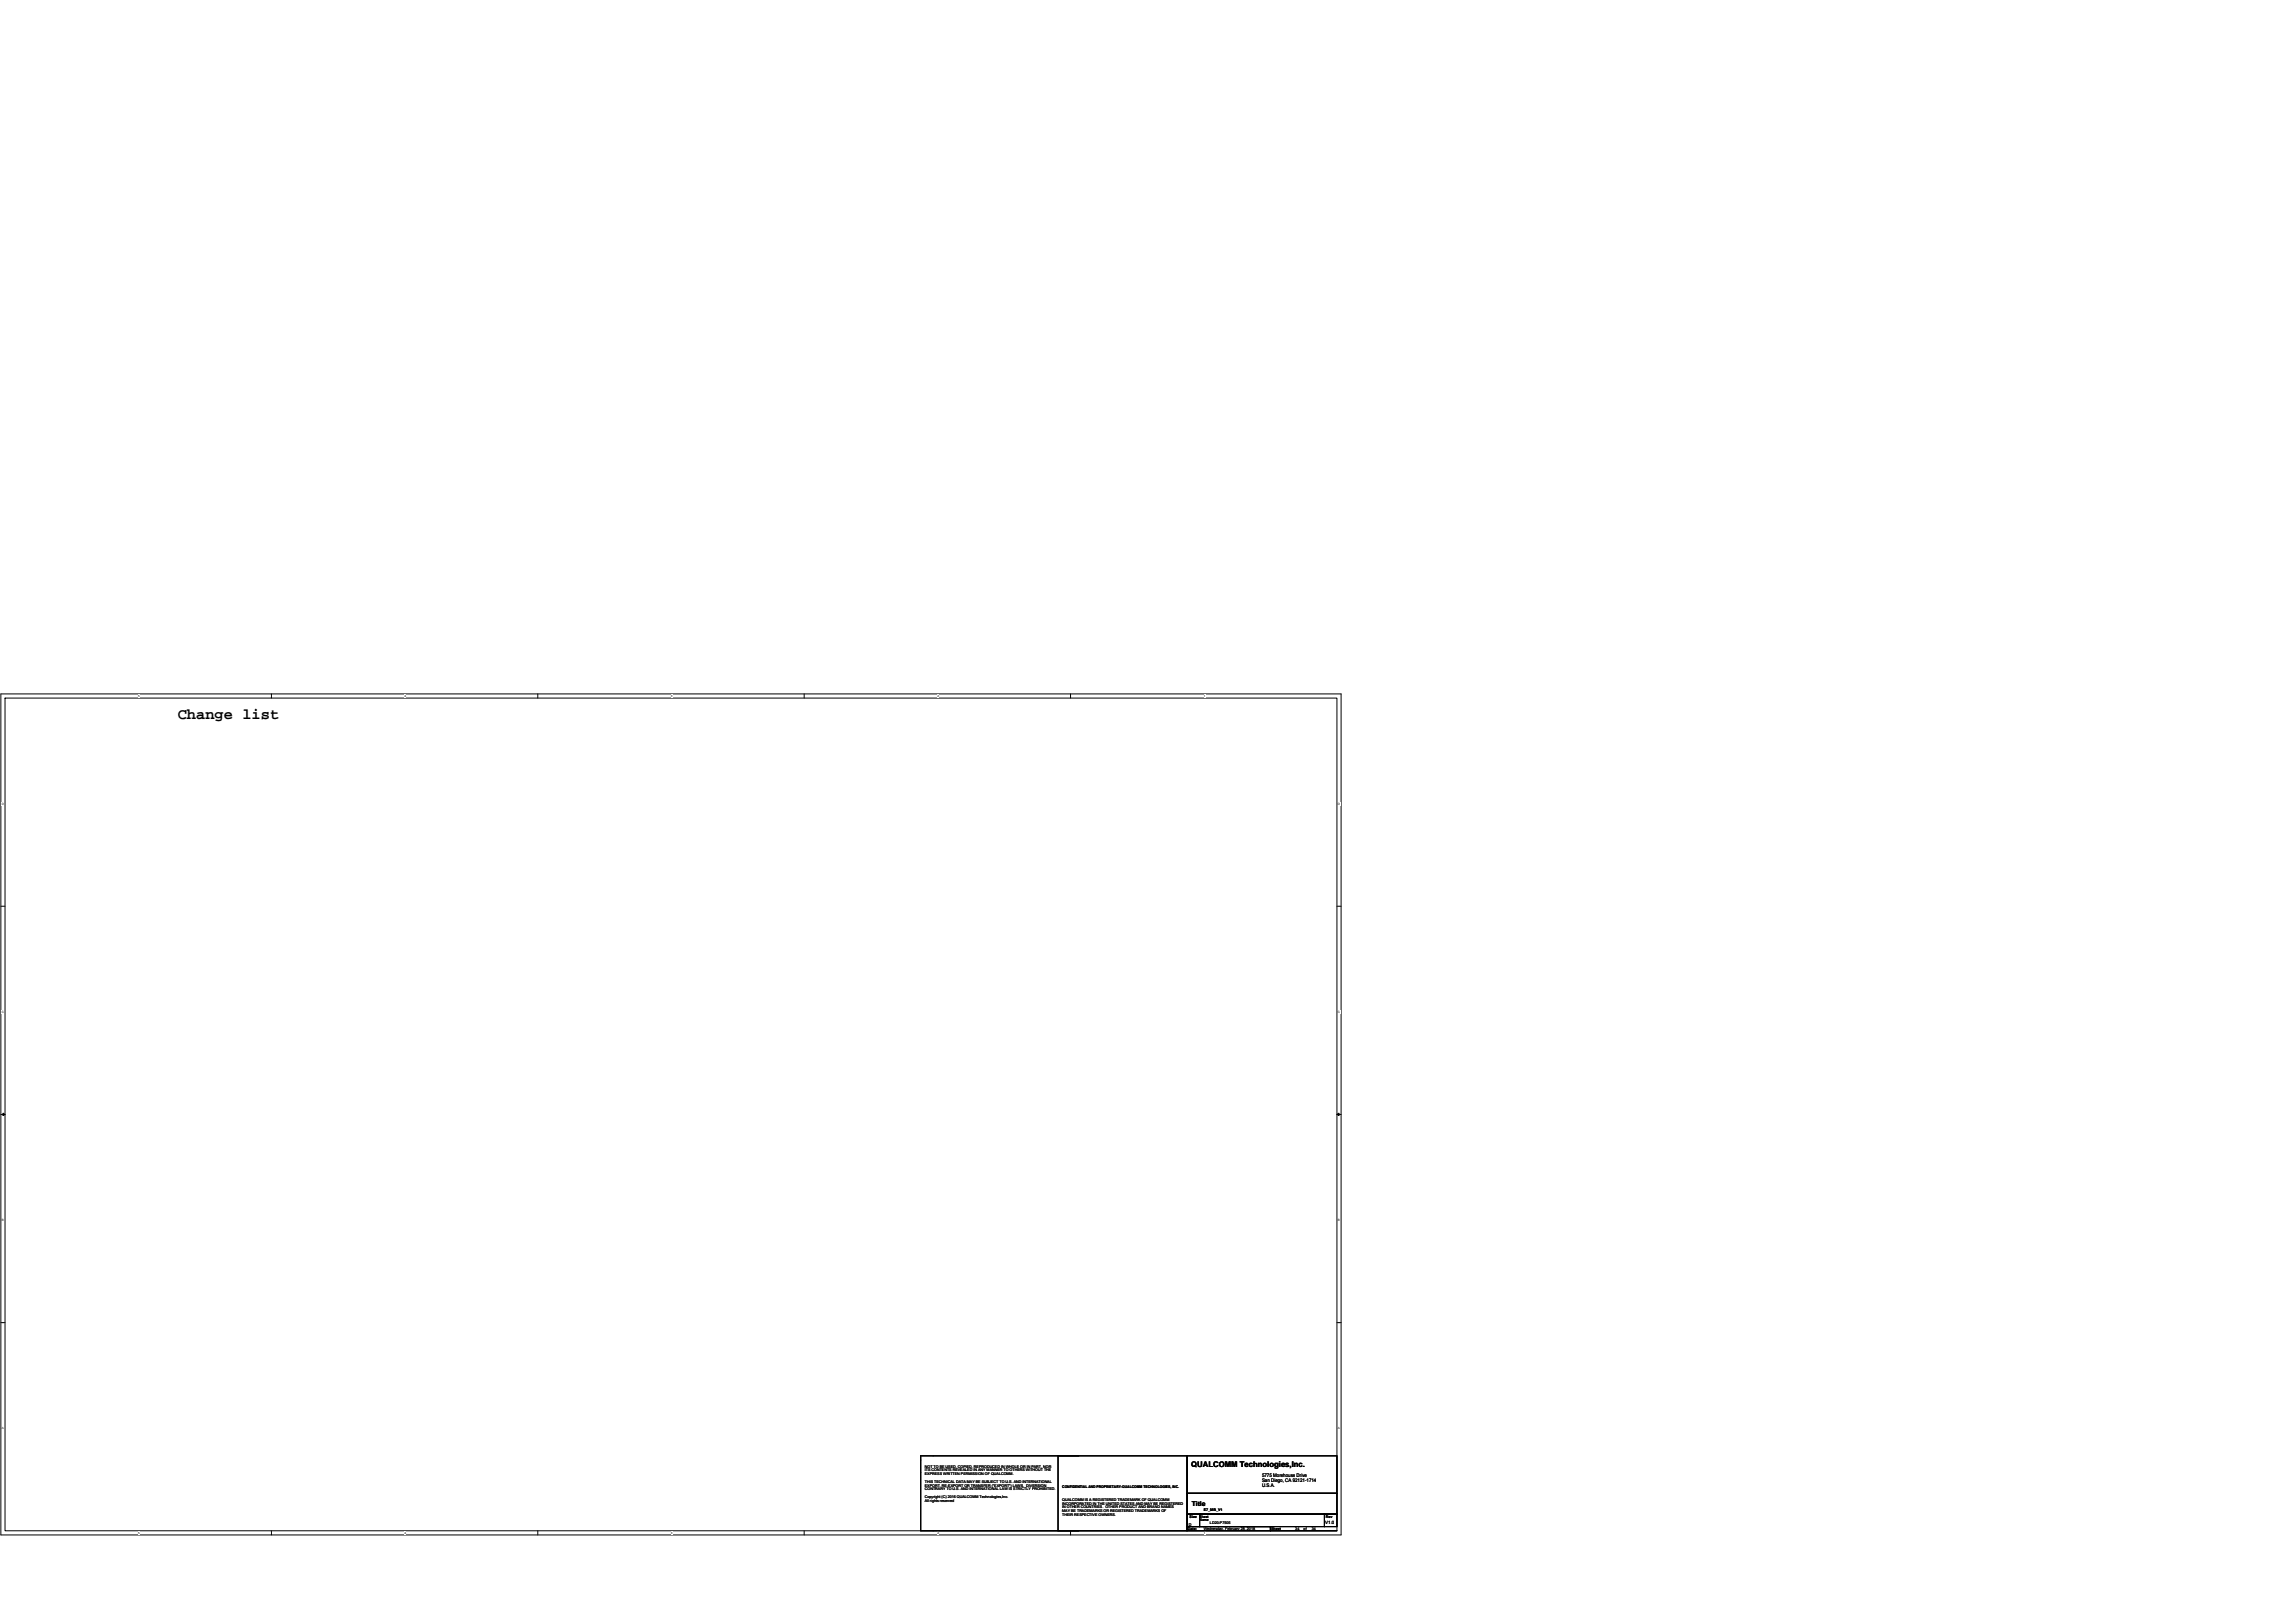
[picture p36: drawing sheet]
<svg xmlns="http://www.w3.org/2000/svg" width="420mm" height="297mm" viewBox="0 0 420 297" stroke-linecap="round" stroke-linejoin="round" font-family="sans-serif">
<defs><g id="words">
<text font-size="2.8" x="32.5" y="131.6">Change list</text>
<text font-size="1.4" x="218.1" y="268.5">QUALCOMM Technologies,Inc.</text>
<text font-size="1.2" x="218.2" y="275.7">Title</text>
<g font-size=".9">
<text x="231" y="270.3">5775 Morehouse Drive</text>
<text x="231" y="271.3">San Diego, CA 92121-1714</text>
<text x="231" y="272.2">U.S.A.</text>
</g>
<text font-size=".8" x="242.6" y="278.8">V1.0</text>
<g font-size=".7">
<text x="169.3" y="268.6">NOT TO BE USED, COPIED, REPRODUCED IN WHOLE OR IN PART, NOR</text>
<text x="169.3" y="269.3">ITS CONTENTS REVEALED IN ANY MANNER TO OTHERS WITHOUT THE</text>
<text x="169.3" y="270">EXPRESS WRITTEN PERMISSION OF QUALCOMM.</text>
<text x="169.3" y="271.4">THIS TECHNICAL DATA MAY BE SUBJECT TO U.S. AND INTERNATIONAL</text>
<text x="169.3" y="272.1">EXPORT, RE-EXPORT OR TRANSFER (&quot;EXPORT&quot;) LAWS. DIVERSION</text>
<text x="169.3" y="272.8">CONTRARY TO U.S. AND INTERNATIONAL LAW IS STRICTLY PROHIBITED.</text>
<text x="169.3" y="274.2">Copyright (C) 2016 QUALCOMM Technologies,Inc.</text>
<text x="169.3" y="274.9">All rights reserved</text>
<text x="194.5" y="272.4">CONFIDENTIAL AND PROPRIETARY-QUALCOMM TECHNOLOGIES, INC.</text>
<text x="194.5" y="274.7">QUALCOMM IS A REGISTERED TRADEMARK OF QUALCOMM</text>
<text x="194.5" y="275.4">INCORPORATED IN THE UNITED STATES AND MAY BE REGISTERED</text>
<text x="194.5" y="276.1">IN OTHER COUNTRIES. OTHER PRODUCT AND BRAND NAMES</text>
<text x="194.5" y="276.8">MAY BE TRADEMARKS OR REGISTERED TRADEMARKS OF</text>
<text x="194.5" y="277.5">THEIR RESPECTIVE OWNERS.</text>
<text x="217.5" y="280">Date:</text>
<text x="217.6" y="279.3">D</text>
<text x="217.8" y="277.8">Size Sheet</text>
<text x="219.6" y="278.4">Name</text>
<text x="220.4" y="280">Wednesday, February 28, 2018</text>
<text x="220.4" y="276.6">E7_MB_V1</text>
<text x="221.5" y="278.9">LD20-P7505</text>
<text x="232.7" y="280">Sheet</text>
<text x="237.1" y="280">34</text>
<text x="238.7" y="280">of</text>
<text x="240.2" y="280">34</text>
<text x="242.7" y="277.9">Rev</text>
</g>
<g font-size=".5">
<text x="25.3" y="127.6">5</text>
<text x="74.1" y="127.6">4</text>
<text x="122.8" y="127.6">3</text>
<text x="171.6" y="127.6">2</text>
<text x="220.4" y="127.6">1</text>
<text x=".3" y="147.3">D</text>
<text x="245" y="147.3">D</text>
<text x=".3" y="185.4">C</text>
<text x="245" y="185.4">C</text>
<text x=".3" y="223.5">B</text>
<text x="245" y="223.5">B</text>
<text x=".3" y="261.6">A</text>
<text x="245" y="261.6">A</text>
<text x="25.3" y="280.7">5</text>
<text x="74.1" y="280.7">4</text>
<text x="122.8" y="280.7">3</text>
<text x="171.6" y="280.7">2</text>
<text x="220.4" y="280.7">1</text>
</g>
</g></defs>
<path d="M.2 127h245.3v153.9h-245.3zM.9 127.8h243.9v152.4h-243.9z" fill="none" stroke="#000" stroke-width=".18"/>
<g fill="#fff">
<path d="M25.3 127.1h.3v.6h-.3z"/>
<path d="M25.3 280.2h.3v.6h-.3z"/>
</g>
<path d="M49.7 127v.8M49.7 280.2v.7" fill="none" stroke="#000" stroke-width=".18"/>
<g fill="#fff">
<path d="M74.1 127.1h.3v.6h-.3z"/>
<path d="M74.1 280.2h.3v.6h-.3z"/>
</g>
<path d="M98.5 127v.8M98.5 280.2v.7" fill="none" stroke="#000" stroke-width=".18"/>
<g fill="#fff">
<path d="M122.8 127.1h.3v.6h-.3z"/>
<path d="M122.8 280.2h.3v.6h-.3z"/>
</g>
<path d="M147.2 127v.8M147.2 280.2v.7" fill="none" stroke="#000" stroke-width=".18"/>
<g fill="#fff">
<path d="M171.6 127.1h.3v.6h-.3z"/>
<path d="M171.6 280.2h.3v.6h-.3z"/>
</g>
<path d="M196 127v.8M196 280.2v.7" fill="none" stroke="#000" stroke-width=".18"/>
<g fill="#fff">
<path d="M220.4 127.1h.3v.6h-.3z"/>
<path d="M220.4 280.2h.3v.6h-.3z"/>
<path d="M.3 146.8h.4v.6h-.4z"/>
<path d="M245 146.8h.3v.6h-.3z"/>
<path d="M.3 184.9h.4v.6h-.4z"/>
<path d="M245 184.9h.3v.6h-.3z"/>
</g>
<path d="M.2 165.9h.7M244.8 165.9h.7" fill="none" stroke="#000" stroke-width=".18"/>
<g fill="#fff">
<path d="M.3 223h.4v.6h-.4z"/>
<path d="M245 223h.3v.6h-.3z"/>
</g>
<path d="M.2 204h.7M244.8 204h.7" fill="none" stroke="#000" stroke-width=".18"/>
<path d="M.5 203.7l.4 .3-.4 .2zM244.8 204l.3-.3v.5z" fill="#000" stroke="#000" stroke-width=".18"/>
<g fill="#fff">
<path d="M.3 261.1h.4v.6h-.4z"/>
<path d="M245 261.1h.3v.6h-.3z"/>
</g>
<path d="M.2 242.1h.7M244.8 242.1h.7M193.7 266.4h23.6v13.8h-23.6zM197.5 266.4h-28.9v13.8h28.9M217.3 266.4h27.5v6.9h-27.5zM217.3 273.3h27.5v3.8h-27.5zM217.3 279.4h15.3v.8h-15.3zM217.3 277.1h2.3v2.3h-2.3zM219.6 277.1h22.9v2.3h-22.9zM242.5 277.1h2.3v2.3h-2.3zM232.6 280.2h12.2" fill="none" stroke="#000" stroke-width=".18"/>
<use href="#words"/>
</svg>
